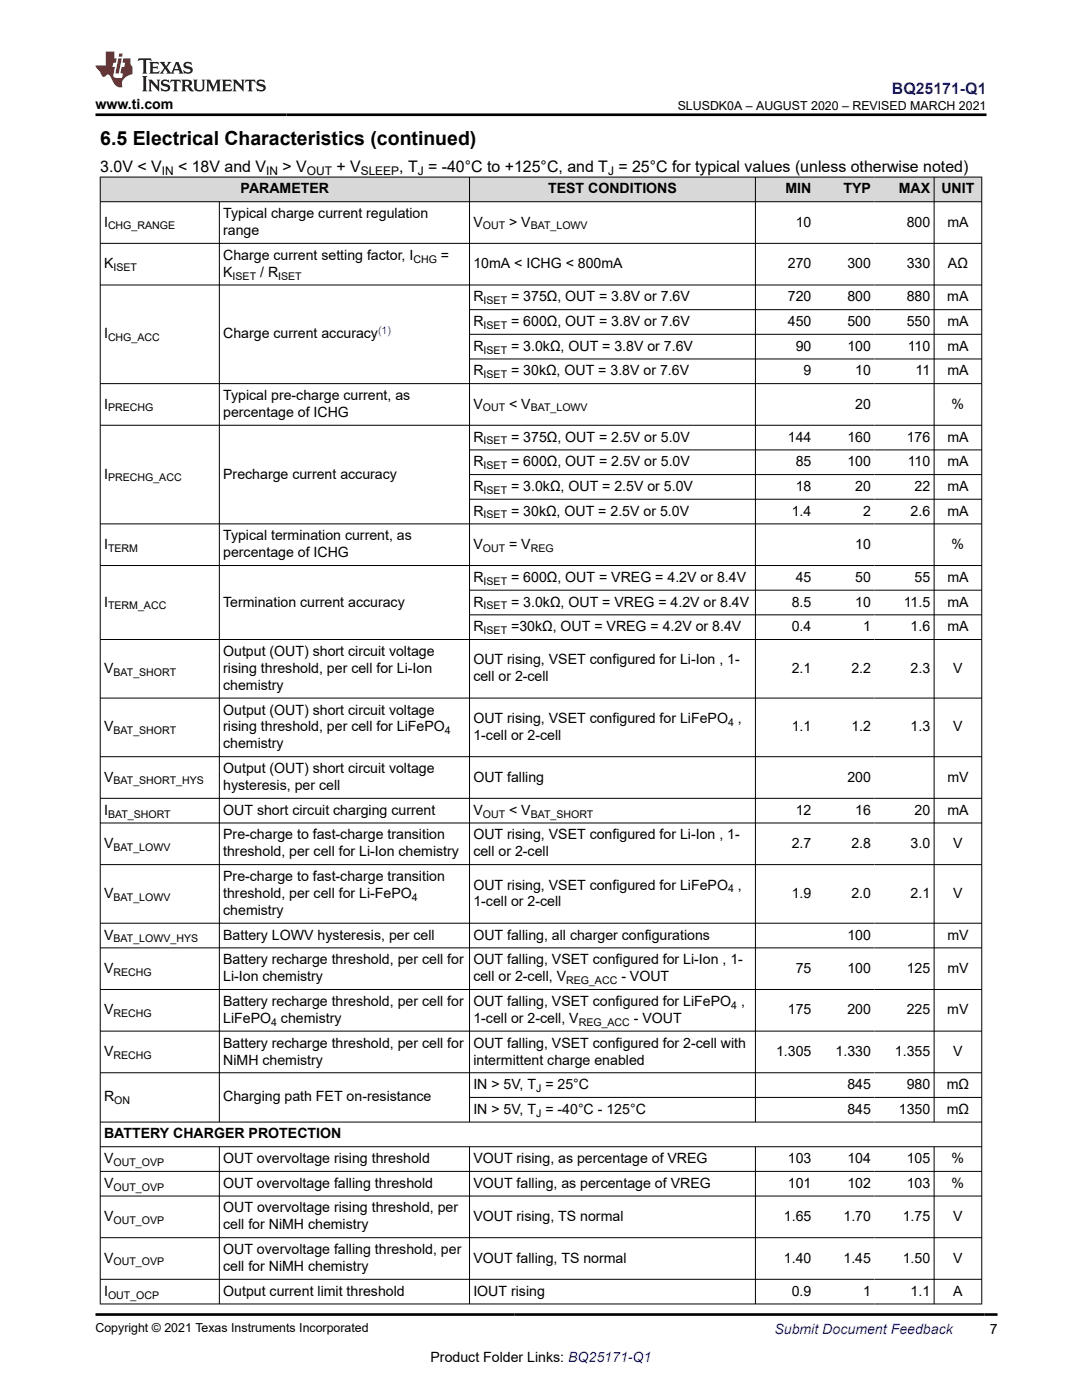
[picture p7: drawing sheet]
<svg xmlns="http://www.w3.org/2000/svg" width="216mm" height="279mm" viewBox="0 0 216 279" stroke-linecap="round" stroke-linejoin="round" font-family="sans-serif">
<defs><g id="words">
<text font-size="3.9" x="20" y="28.8">6.5 Electrical Characteristics (continued)</text>
<text font-size="3.2" fill="#00f" x="178" y="18.7">BQ25171-Q1</text>
<g font-size="3.2">
<text x="20" y="34.3">3.0V &lt; V</text>
<text x="35.5" y="34.3">&lt; 18V and V</text>
<text x="56.4" y="34.3">&gt; V</text>
<text x="67.1" y="34.3">+ V</text>
<text x="79.7" y="34.3">, T = -40°C to +125°C, and T = 25°C for typical values (unless otherwise noted)</text>
</g>
<g font-size="2.8">
<text x="19.1" y="21.8">www.ti.com</text>
<text x="48" y="38.6">PARAMETER</text>
<text x="109.4" y="38.6">TEST CONDITIONS</text>
<text x="156.7" y="38.6">MIN</text>
<text x="168.3" y="38.6">TYP</text>
<text x="179.4" y="38.6">MAX</text>
<text x="187.9" y="38.6">UNIT</text>
<text x="20.8" y="45.2">I</text>
<text x="44.5" y="43.5">Typical charge current regulation</text>
<text x="44.5" y="46.9">range</text>
<text x="94.5" y="45.2">V</text>
<text x="101.6" y="45.2">&gt; V</text>
<text x="158.8" y="45.2">10</text>
<text x="180.9" y="45.2">800</text>
<text x="189" y="45.2">mA</text>
<text x="20.8" y="53.5">K</text>
<text x="44.5" y="51.8">Charge current setting factor, I</text>
<text x="88" y="51.8">=</text>
<text x="94.5" y="53.5">10mA &lt; ICHG &lt; 800mA</text>
<text x="157.2" y="53.5">270</text>
<text x="169.1" y="53.5">300</text>
<text x="180.9" y="53.5">330</text>
<text x="189.2" y="53.5">AΩ</text>
<text x="44.5" y="55.2">K</text>
<text x="51.9" y="55.2">/ R</text>
<text x="94.5" y="60.2">R</text>
<text x="94.5" y="65.1">R</text>
<text x="102" y="65.1">= 600Ω, OUT = 3.8V or 7.6V</text>
<text x="102" y="60.2">= 375Ω, OUT = 3.8V or 7.6V</text>
<text x="157.2" y="65.1">450</text>
<text x="157.2" y="60.2">720</text>
<text x="169.1" y="65.1">500</text>
<text x="169.1" y="60.2">800</text>
<text x="180.9" y="65.1">550</text>
<text x="180.9" y="60.2">880</text>
<text x="189" y="60.2">mA</text>
<text x="189" y="65.1">mA</text>
<text x="20.8" y="67.5">I</text>
<text x="44.5" y="67.5">Charge current accuracy</text>
<text x="94.5" y="70">R</text>
<text x="102" y="70">= 3.0kΩ, OUT = 3.8V or 7.6V</text>
<text x="158.8" y="70">90</text>
<text x="169.1" y="70">100</text>
<text x="181.1" y="70">110</text>
<text x="189" y="70">mA</text>
<text x="94.5" y="74.9">R</text>
<text x="102" y="74.9">= 30kΩ, OUT = 3.8V or 7.6V</text>
<text x="160.3" y="74.9">9</text>
<text x="170.7" y="74.9">10</text>
<text x="182.7" y="74.9">11</text>
<text x="189" y="74.9">mA</text>
<text x="20.8" y="81.5">I</text>
<text x="44.5" y="79.8">Typical pre-charge current, as</text>
<text x="44.5" y="83.2">percentage of ICHG</text>
<text x="94.5" y="81.5">V</text>
<text x="101.6" y="81.5">&lt; V</text>
<text x="170.7" y="81.5">20</text>
<text x="189.9" y="81.5">%</text>
<text x="94.5" y="88.1">R</text>
<text x="102" y="88.1">= 375Ω, OUT = 2.5V or 5.0V</text>
<text x="157.2" y="88.1">144</text>
<text x="169.1" y="88.1">160</text>
<text x="180.9" y="88.1">176</text>
<text x="189" y="88.1">mA</text>
<text x="20.8" y="95.5">I</text>
<text x="44.5" y="95.5">Precharge current accuracy</text>
<text x="94.5" y="93.1">R</text>
<text x="102" y="93.1">= 600Ω, OUT = 2.5V or 5.0V</text>
<text x="158.8" y="93.1">85</text>
<text x="169.1" y="93.1">100</text>
<text x="181.1" y="93.1">110</text>
<text x="189" y="93.1">mA</text>
<text x="94.5" y="98">R</text>
<text x="102" y="98">= 3.0kΩ, OUT = 2.5V or 5.0V</text>
<text x="158.8" y="98">18</text>
<text x="170.7" y="98">20</text>
<text x="182.5" y="98">22</text>
<text x="189" y="98">mA</text>
<text x="44.5" y="107.8">Typical termination current, as</text>
<text x="94.5" y="102.9">R</text>
<text x="102" y="102.9">= 30kΩ, OUT = 2.5V or 5.0V</text>
<text x="158" y="102.9">1.4</text>
<text x="172.2" y="102.9">2</text>
<text x="181.7" y="102.9">2.6</text>
<text x="189" y="102.9">mA</text>
<text x="20.8" y="109.5">I</text>
<text x="44.5" y="111.2">percentage of ICHG</text>
<text x="94.5" y="109.5">V</text>
<text x="101.6" y="109.5">= V</text>
<text x="170.7" y="109.5">10</text>
<text x="189.9" y="109.5">%</text>
<text x="94.5" y="116.1">R</text>
<text x="102" y="116.1">= 600Ω, OUT = VREG = 4.2V or 8.4V</text>
<text x="158.8" y="116.1">45</text>
<text x="170.7" y="116.1">50</text>
<text x="182.5" y="116.1">55</text>
<text x="189" y="116.1">mA</text>
<text x="20.8" y="121.1">I</text>
<text x="44.5" y="121.1">Termination current accuracy</text>
<text x="94.5" y="121.1">R</text>
<text x="94.5" y="126">R</text>
<text x="102" y="121.1">= 3.0kΩ, OUT = VREG = 4.2V or 8.4V</text>
<text x="102" y="126">=30kΩ, OUT = VREG = 4.2V or 8.4V</text>
<text x="158" y="121.1">8.5</text>
<text x="158" y="126">0.4</text>
<text x="170.7" y="121.1">10</text>
<text x="172.2" y="126">1</text>
<text x="180.3" y="121.1">11.5</text>
<text x="181.7" y="126">1.6</text>
<text x="189" y="121.1">mA</text>
<text x="189" y="126">mA</text>
<text x="44.5" y="130.9">Output (OUT) short circuit voltage</text>
<text x="20.8" y="134.3">V</text>
<text x="44.5" y="134.3">rising threshold, per cell for Li-Ion</text>
<text x="44.5" y="137.7">chemistry</text>
<text x="94.5" y="136">cell or 2-cell</text>
<text x="94.5" y="132.6">OUT rising, VSET configured for Li-Ion , 1-</text>
<text x="158" y="134.3">2.1</text>
<text x="169.9" y="134.3">2.2</text>
<text x="181.7" y="134.3">2.3</text>
<text x="190.2" y="134.3">V</text>
<text x="44.5" y="142.6">Output (OUT) short circuit voltage</text>
<text x="20.8" y="146">V</text>
<text x="44.5" y="149.4">chemistry</text>
<text x="44.5" y="146">rising threshold, per cell for LiFePO</text>
<text x="94.5" y="147.7">1-cell or 2-cell</text>
<text x="94.5" y="144.3">OUT rising, VSET configured for LiFePO ,</text>
<text x="158" y="146">1.1</text>
<text x="169.9" y="146">1.2</text>
<text x="181.7" y="146">1.3</text>
<text x="190.2" y="146">V</text>
<text x="20.8" y="156">V</text>
<text x="44.5" y="154.3">Output (OUT) short circuit voltage</text>
<text x="94.5" y="156">OUT falling</text>
<text x="169.1" y="156">200</text>
<text x="189" y="156">mV</text>
<text x="44.5" y="157.7">hysteresis, per cell</text>
<text x="20.8" y="162.6">I</text>
<text x="44.5" y="167.5">Pre-charge to fast-charge transition</text>
<text x="44.5" y="162.6">OUT short circuit charging current</text>
<text x="94.5" y="167.5">OUT rising, VSET configured for Li-Ion , 1-</text>
<text x="94.5" y="162.6">V</text>
<text x="101.6" y="162.6">&lt; V</text>
<text x="158.8" y="162.6">12</text>
<text x="170.7" y="162.6">16</text>
<text x="182.5" y="162.6">20</text>
<text x="189" y="162.6">mA</text>
<text x="20.8" y="169.2">V</text>
<text x="44.5" y="170.9">threshold, per cell for Li-Ion chemistry</text>
<text x="94.5" y="170.9">cell or 2-cell</text>
<text x="158" y="169.2">2.7</text>
<text x="169.9" y="169.2">2.8</text>
<text x="181.7" y="169.2">3.0</text>
<text x="190.2" y="169.2">V</text>
<text x="20.8" y="179.2">V</text>
<text x="44.5" y="175.8">Pre-charge to fast-charge transition</text>
<text x="44.5" y="179.2">threshold, per cell for Li-FePO</text>
<text x="94.5" y="177.5">OUT rising, VSET configured for LiFePO ,</text>
<text x="158" y="179.2">1.9</text>
<text x="169.9" y="179.2">2.0</text>
<text x="181.7" y="179.2">2.1</text>
<text x="190.2" y="179.2">V</text>
<text x="44.5" y="182.6">chemistry</text>
<text x="94.5" y="180.9">1-cell or 2-cell</text>
<text x="20.8" y="187.5">V</text>
<text x="44.5" y="187.5">Battery LOWV hysteresis, per cell</text>
<text x="94.5" y="187.5">OUT falling, all charger configurations</text>
<text x="169.1" y="187.5">100</text>
<text x="189" y="187.5">mV</text>
<text x="20.8" y="194.1">V</text>
<text x="44.5" y="192.4">Battery recharge threshold, per cell for</text>
<text x="44.5" y="195.8">Li-Ion chemistry</text>
<text x="94.5" y="192.4">OUT falling, VSET configured for Li-Ion , 1-</text>
<text x="94.5" y="195.8">cell or 2-cell, V</text>
<text x="124" y="195.8">- VOUT</text>
<text x="158.8" y="194.1">75</text>
<text x="169.1" y="194.1">100</text>
<text x="180.9" y="194.1">125</text>
<text x="189" y="194.1">mV</text>
<text x="20.8" y="202.4">V</text>
<text x="44.5" y="200.7">Battery recharge threshold, per cell for</text>
<text x="94.5" y="200.7">OUT falling, VSET configured for LiFePO ,</text>
<text x="157.2" y="202.4">175</text>
<text x="169.1" y="202.4">200</text>
<text x="180.9" y="202.4">225</text>
<text x="189" y="202.4">mV</text>
<text x="44.5" y="204.1">LiFePO chemistry</text>
<text x="44.5" y="209.1">Battery recharge threshold, per cell for</text>
<text x="94.5" y="204.1">1-cell or 2-cell, V</text>
<text x="94.5" y="209.1">OUT falling, VSET configured for 2-cell with</text>
<text x="126.5" y="204.1">- VOUT</text>
<text x="20.8" y="210.8">V</text>
<text x="44.5" y="212.4">NiMH chemistry</text>
<text x="94.5" y="212.4">intermittent charge enabled</text>
<text x="154.9" y="210.8">1.305</text>
<text x="166.7" y="210.8">1.330</text>
<text x="178.6" y="210.8">1.355</text>
<text x="190.2" y="210.8">V</text>
<text x="20.8" y="219.8">R</text>
<text x="44.5" y="219.8">Charging path FET on-resistance</text>
<text x="94.5" y="217.4">IN &gt; 5V, T = 25°C</text>
<text x="169.1" y="217.4">845</text>
<text x="180.9" y="217.4">980</text>
<text x="188.9" y="217.4">mΩ</text>
<text x="20.8" y="227.2">BATTERY CHARGER PROTECTION</text>
<text x="94.5" y="222.3">IN &gt; 5V, T = -40°C - 125°C</text>
<text x="169.1" y="222.3">845</text>
<text x="179.3" y="222.3">1350</text>
<text x="188.9" y="222.3">mΩ</text>
<text x="20.8" y="232.1">V</text>
<text x="44.5" y="232.1">OUT overvoltage rising threshold</text>
<text x="94.5" y="232.1">VOUT rising, as percentage of VREG</text>
<text x="157.2" y="232.1">103</text>
<text x="169.1" y="232.1">104</text>
<text x="180.9" y="232.1">105</text>
<text x="189.9" y="232.1">%</text>
<text x="20.8" y="237.1">V</text>
<text x="44.5" y="237.1">OUT overvoltage falling threshold</text>
<text x="94.5" y="237.1">VOUT falling, as percentage of VREG</text>
<text x="157.2" y="237.1">101</text>
<text x="169.1" y="237.1">102</text>
<text x="180.9" y="237.1">103</text>
<text x="189.9" y="237.1">%</text>
<text x="20.8" y="243.7">V</text>
<text x="44.5" y="242">OUT overvoltage rising threshold, per</text>
<text x="44.5" y="245.4">cell for NiMH chemistry</text>
<text x="94.5" y="243.7">VOUT rising, TS normal</text>
<text x="156.4" y="243.7">1.65</text>
<text x="168.3" y="243.7">1.70</text>
<text x="180.1" y="243.7">1.75</text>
<text x="190.2" y="243.7">V</text>
<text x="20.8" y="252">V</text>
<text x="44.5" y="250.3">OUT overvoltage falling threshold, per</text>
<text x="94.5" y="252">VOUT falling, TS normal</text>
<text x="156.4" y="252">1.40</text>
<text x="168.3" y="252">1.45</text>
<text x="180.1" y="252">1.50</text>
<text x="190.2" y="252">V</text>
<text x="44.5" y="253.7">cell for NiMH chemistry</text>
<text x="20.8" y="258.6">I</text>
<text x="44.5" y="258.6">Output current limit threshold</text>
<text x="94.5" y="258.6">IOUT rising</text>
<text x="158" y="258.6">0.9</text>
<text x="172.2" y="258.6">1</text>
<text x="181.7" y="258.6">1.1</text>
<text x="190.2" y="258.6">A</text>
<text x="197.5" y="266.1">7</text>
<text x="85.9" y="271.7">Product Folder Links: BQ25171-Q1</text>
</g>
<text font-size="2.8" fill="#00f" x="154.5" y="266.2">Submit Document Feedback</text>
<g font-size="2.5">
<text x="135.2" y="21.9">SLUSDK0A – AUGUST 2020 – REVISED MARCH 2021</text>
<text x="19.1" y="265.9">Copyright © 2021 Texas Instruments Incorporated</text>
</g>
<g font-size="2.4">
<text x="32.3" y="34.9">IN</text>
<text x="53.1" y="34.9">IN</text>
<text x="61.2" y="34.9">OUT</text>
<text x="72" y="34.9">SLEEP</text>
<text x="83.4" y="34.9">J</text>
<text x="121.3" y="34.9">J</text>
</g>
<g font-size="2.1">
<text x="21.6" y="45.8">CHG_RANGE</text>
<text x="96.3" y="45.8">OUT</text>
<text x="105.9" y="45.8">BAT_LOWV</text>
<text x="82.5" y="52.4">CHG</text>
<text x="22.7" y="54.1">ISET</text>
<text x="46.4" y="55.8">ISET</text>
<text x="55.5" y="55.8">ISET</text>
<text x="96.5" y="60.7">ISET</text>
<text x="96.5" y="65.6">ISET</text>
<text x="21.6" y="68.1">CHG_ACC</text>
<text x="96.5" y="70.6">ISET</text>
<text x="96.5" y="75.5">ISET</text>
<text x="21.6" y="82.1">PRECHG</text>
<text x="96.3" y="82.1">OUT</text>
<text x="105.9" y="82.1">BAT_LOWV</text>
<text x="96.5" y="88.7">ISET</text>
<text x="96.5" y="93.6">ISET</text>
<text x="21.6" y="96.1">PRECHG_ACC</text>
<text x="96.5" y="98.6">ISET</text>
<text x="96.5" y="103.5">ISET</text>
<text x="21.6" y="110.1">TERM</text>
<text x="96.3" y="110.1">OUT</text>
<text x="105.9" y="110.1">REG</text>
<text x="96.5" y="116.7">ISET</text>
<text x="21.6" y="121.6">TERM_ACC</text>
<text x="96.5" y="121.6">ISET</text>
<text x="96.5" y="126.5">ISET</text>
<text x="22.6" y="134.9">BAT_SHORT</text>
<text x="22.6" y="146.5">BAT_SHORT</text>
<text x="88.8" y="146.5">4</text>
<text x="145.3" y="144.9">4</text>
<text x="22.6" y="156.5">BAT_SHORT_HYS</text>
<text x="21.6" y="163.2">BAT_SHORT</text>
<text x="96.3" y="163.2">OUT</text>
<text x="105.9" y="163.2">BAT_SHORT</text>
<text x="22.6" y="169.8">BAT_LOWV</text>
<text x="22.6" y="179.8">BAT_LOWV</text>
<text x="82.2" y="179.8">4</text>
<text x="145.3" y="178.1">4</text>
<text x="22.6" y="188.1">BAT_LOWV_HYS</text>
<text x="22.6" y="194.7">RECHG</text>
<text x="113" y="196.4">REG_ACC</text>
<text x="22.6" y="203">RECHG</text>
<text x="145.9" y="201.3">4</text>
<text x="54.1" y="204.7">4</text>
<text x="115.5" y="204.7">REG_ACC</text>
<text x="22.7" y="211.3">RECHG</text>
<text x="22.8" y="220.4">ON</text>
<text x="107" y="217.9">J</text>
<text x="107" y="222.9">J</text>
<text x="22.6" y="232.7">OUT_OVP</text>
<text x="22.6" y="237.6">OUT_OVP</text>
<text x="22.7" y="244.2">OUT_OVP</text>
<text x="22.6" y="252.5">OUT_OVP</text>
<text x="21.6" y="259.2">OUT_OCP</text>
</g>
<text font-size="2.1" fill="#00f" x="75.4" y="66.6">(1)</text>
</g></defs>
<g fill="#d8d8d8">
<path d="M20 35.3h175.9v5h-175.9z" fill-rule="evenodd"/>
<path d="M20.1 35.4h73.5v4.8h-73.5z" fill-rule="evenodd"/>
<path d="M93.7 35.4h57v4.8h-57z" fill-rule="evenodd"/>
<path d="M150.8 35.4h11.8v4.8h-11.8z" fill-rule="evenodd"/>
<path d="M162.6 35.4h11.9v4.8h-11.9z" fill-rule="evenodd"/>
<path d="M174.5 35.4h11.8v4.8h-11.8z" fill-rule="evenodd"/>
<path d="M186.5 35.4h9.3v4.8h-9.3z" fill-rule="evenodd"/>
</g>
<g fill="none" stroke="#000" stroke-width=".2">
<path d="M19.9 35.3h176.1M20 35.3v225M93.7 35.3v188.7M150.7 35.3v188.7M186.4 35.3v188.7M195.9 35.3v225M19.9 40.3h176.1M19.9 48.6h176.1M19.9 56.9h176.1M43.8 40.3v183.7M93.7 61.8h102.3M93.7 66.7h102.3"/>
<path d="M93.7 71.6h102.3M196 76.6h-176.1M19.9 84.9h176.1M93.7 89.8h102.3M93.7 94.7h102.3M93.7 99.6h102.3M19.9 112.9h176.1M93.7 117.8h102.3M196 104.6h-176.1M19.9 139.3h176.1M93.7 122.7h102.3M196 127.6h-176.1"/>
<path d="M19.9 151h176.1M19.9 159.3h176.1M19.9 164.2h176.1M19.9 172.6h176.1M19.9 184.2h176.1M19.9 189.2h176.1M19.9 197.5h176.1M19.9 205.8h176.1M19.9 214.1h176.1M93.7 219h102.3M19.9 223.9h176.1M19.9 228.9h176.1"/>
<path d="M19.9 233.8h176.1M19.9 238.7h176.1M43.8 228.9v31.4M93.7 228.9v31.4M150.7 228.9v31.4M186.4 228.9v31.4M19.9 247h176.1M19.9 255.3h176.1M19.9 260.2h176.1"/>
</g>
<path d="M27.7 11.6l-.2 .6 .5-.2h.6v.1v2.2l-.2 .4h1l-.2-.4v-2.2v-.1h.5l.5 .2-.1-.6zM29.8 12.4l.2 .3v1.6l-.2 .4h1.9l.1-.6a1.08 1.08 0 0 1-1.3 .2v-.7h.6l.4 .2v-.7l-.4 .2h-.6v-.5l.2-.2a1 1 0 0 1 1 .3l-.1-.5zM31.8 12.4l1 1.1-1 1.2h.9l-.2-.2 .4-.8 .5 .8-.2 .2h1.6l-.2-.2 .1-.5h1l.1 .5-.1 .2h.9l-.2-.4-.8-1.9h-.5l-1 2.1-.8-1.1 .9-1h-.8l.2 .2-.5 .6-.3-.6 .1-.2zM35.2 12.8l.4 1h-.8zM36.8 12.5a.65 .65 0 0 0-.2 .7 .65 .65 0 0 0 .6 .5l.7 .1 .1 .3a.79 .79 0 0 1-.7 .4 .79 .79 0 0 1-.7-.5l.1 .7 .2-.1a.93 .93 0 0 0 1.1 0 .93 .93 0 0 0 .4-.9 1.46 1.46 0 0 0-1.2-.6l-.1-.3a1.09 1.09 0 0 1 1.2 .2l-.2-.6-.1 .1-.6-.2zM28.4 15.2l.2 .4v2.2l-.2 .4h1l-.2-.4v-2.2l.2-.4zM29.6 15.9l.2 .4v1.5l-.2 .4h.8l-.3-.4v-1.3l1.7 1.8v-2l.2-.4h-.8l.2 .2 .1 1.1-1.2-1.3zM32.3 16a.65 .65 0 0 0-.2 .8 .65 .65 0 0 0 .7 .4l.6 .2 .1 .2a.79 .79 0 0 1-.7 .4 .79 .79 0 0 1-.7-.5l.1 .7 .2-.1a.93 .93 0 0 0 1.1 .1 .93 .93 0 0 0 .4-1 1.46 1.46 0 0 0-1.2-.5l-.1-.4a1.09 1.09 0 0 1 1.2 .2l-.2-.6-.1 .1-.6-.1zM34.1 15.9l-.1 .6a.63 .63 0 0 1 .7-.3l.1 1.6-.3 .4h1l-.2-.4v-1.6a.66 .66 0 0 1 .8 .3l-.1-.6zM36.2 15.9l.2 .4v1.5l-.2 .4h.9l-.2-.2v-.7h.5l.1 .2a.79 .79 0 0 0 1.2 .6l-1-.9a.61 .61 0 0 0 .6-.6 .61 .61 0 0 0-.5-.7zM36.9 16.2h.2a.47 .47 0 0 1 .5 .1 .47 .47 0 0 1 .1 .5l-.2 .1-.6 .1zM38.5 15.9l.2 .2a2.27 2.27 0 0 0 .4 2 1.04 1.04 0 0 0 1.7-.7v-1.3l.2-.2h-.8l.2 .4v1.1a.6 .6 0 0 1-.6 .6 .6 .6 0 0 1-.6-.6v-1.1l.3-.4zM41.1 15.9l.2 .4v1.5l-.2 .4h.7l-.2-.4v-1.4l.9 1.9 .8-1.9v1.4l-.2 .4h1l-.3-.4v-1.5l.3-.4h-.8l-.7 1.5-.7-1.5zM44.3 15.9l.2 .4v1.5l-.2 .4h1.9l.1-.6a1.09 1.09 0 0 1-1.3 .2v-.7h.6l.4 .2v-.6l-.4 .2h-.6v-.6l.2-.1a1.01 1.01 0 0 1 1 .3l-.1-.6zM46.4 15.9l.3 .4v1.5l-.3 .4h.8l-.2-.4v-1.3l1.6 1.8v-2l.2-.4h-.7l.2 .2v1.1l-1.2-1.3zM49 15.9l-.1 .6a.63 .63 0 0 1 .8-.3v1.6l-.3 .4h1l-.2-.4v-1.6a.66 .66 0 0 1 .8 .3l-.1-.6zM51.4 16a.65 .65 0 0 0-.2 .8 .65 .65 0 0 0 .6 .4l.6 .2 .2 .2a.79 .79 0 0 1-.8 .4 .79 .79 0 0 1-.6-.5l.1 .7 .2-.1a.93 .93 0 0 0 1 .1 .93 .93 0 0 0 .5-1 1.46 1.46 0 0 0-1.3-.5l-.1-.4a1.09 1.09 0 0 1 1.3 .2l-.2-.6-.2 .1-.5-.1z" fill="#231f20"/>
<path d="M21.1 10.3v2.7h-2v.4l.9 1a.95 .95 0 0 0 .9 .9 .59 .59 0 0 1 .6-.4 .59 .59 0 0 1 .5 .3l.4 .8a1.59 1.59 0 0 0 2.1 1.4 1.61 1.61 0 0 1 1-2.3l1-.3-.1-1.5a1.59 1.59 0 0 1-.4-1.7h-1.4l-.2 .9h.5l-.1 .9h-.5l-.2 .9v.3l.4 .1-.2 .9h-.6a.73 .73 0 0 1-1.1-.7l.3-1.5h-.5l.2-.9h.5l.2-.9h-.5v-1.3zM23.6 11.6l-.6 3.1h.7l.6-3.1zM23.8 10.7l-.1 .6h.7l.1-.6z" fill="#ed1c24"/>
<path d="M19.1 22.9h177.8M19.1 262.3h180" fill="none" stroke="#000" stroke-width=".53"/>
<use href="#words"/>
</svg>
